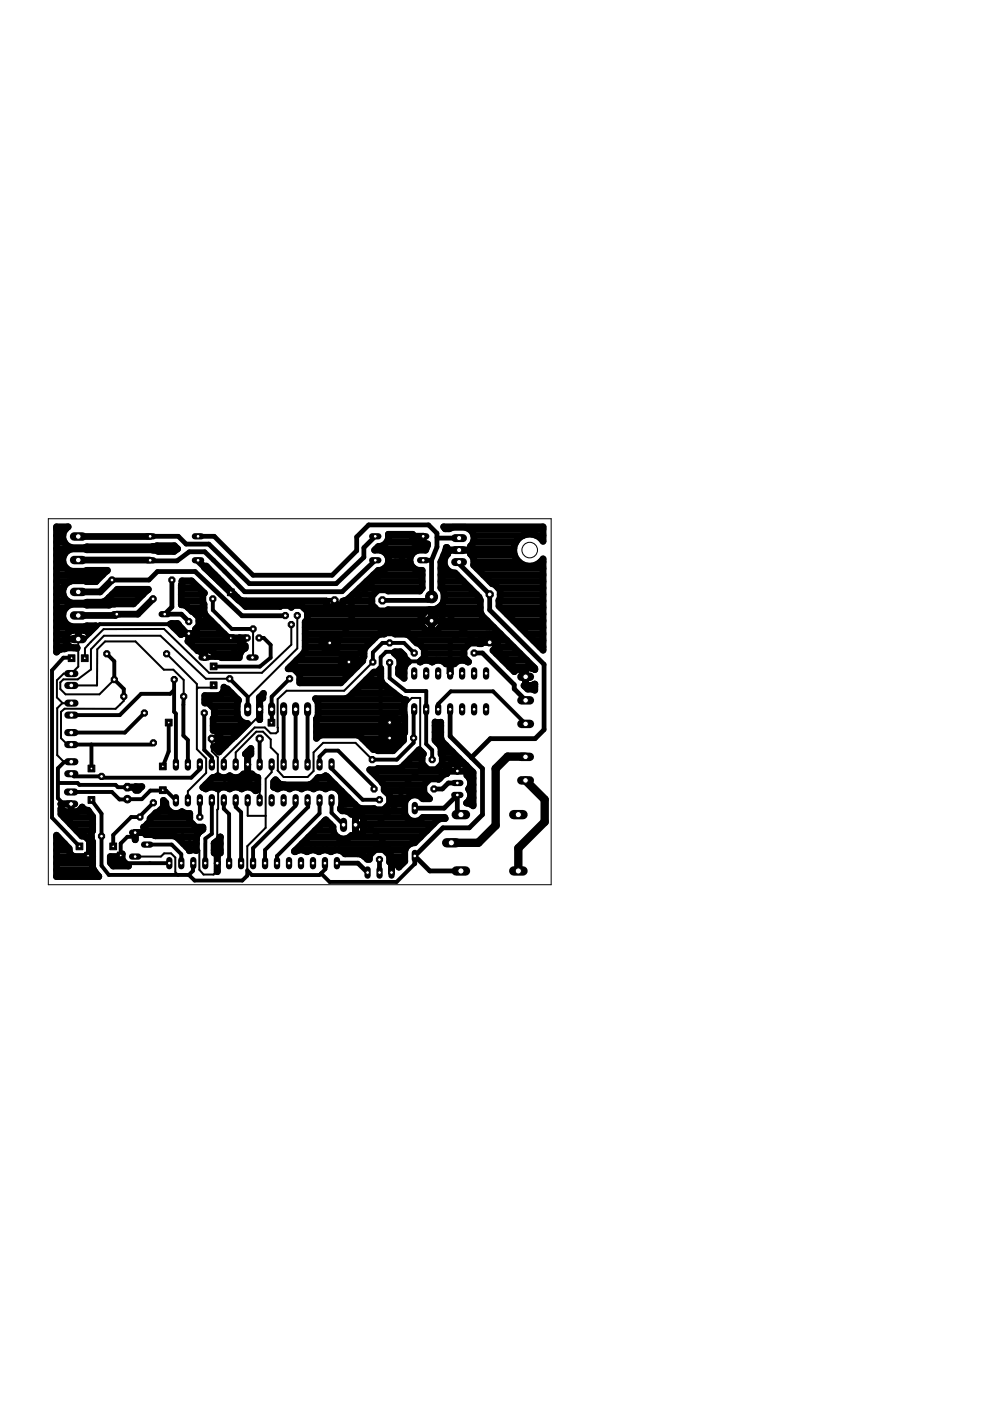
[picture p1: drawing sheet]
<svg xmlns="http://www.w3.org/2000/svg" width="210mm" height="297mm" viewBox="0 0 210 297" stroke-linecap="round" stroke-linejoin="round" font-family="sans-serif">
<g fill="none" stroke="#000" stroke-width="1.4">
<path d="M12 119.1h1.3M12 117.7h1.6M12 116.3h25.6M12 114.9h1.6M12 113.5h1.3M12 112.2h1.9M16.6 113.7h15.2M16.6 118.7h15.2M42 118.9l8.6 8.4M79.8 116.3h10.6M82 114.9h6M82.1 117.7h5.1"/>
<path d="M82.4 113.3a2.12 2.12 0 0 1-2.2 2.5l-.8 .8a2.21 2.21 0 0 1 3 1.7 2.21 2.21 0 0 1-2.2 2.6l-6.5 6.2M82.4 113.3h.1M82.4 113.3h5.1a1.56 1.56 0 0 0 .5 1.6M82.4 119.1h4.5M82.4 113.5h5M87.4 113.7h2.3v1.6M88 114.9l.8 .4h1.9l-.5 1.3h-1.6a2.18 2.18 0 0 0-1.7 2.6 2.18 2.18 0 0 0 2.6 1.7v3.7l-.5 .7h-6.7l-.3-.2h-1.8l-1.4 1.3v1.8l1.4 1.3h1.8l.3-.2h9.6a2.73 2.73 0 0 0 2.2-1.8 2.73 2.73 0 0 0-.6-2.9v-5.4l1.1-2.8v-.3h.2l-.1 .7 .2 .6a2.45 2.45 0 0 0-.3 3.1M89.7 114.9h.1M93.5 119.1h.7M94.1 111.7h21v3.1a3.4 3.4 0 0 0-5-.7 3.4 3.4 0 0 0 0 5.1 3.4 3.4 0 0 0 5-.7v19.4l-9.3-9.4v-1.3l.2-.2v-1.9l-1.3-1.3h-.3l-4-4a2.38 2.38 0 0 0-.6-2.4 1.85 1.85 0 0 0 0-1.6 2.32 2.32 0 0 0 .6-2.4 2.32 2.32 0 0 0-1.8-1.6h-2.6l-.8 .3h-.8zM94.1 117.7h.6M94.6 116.3h.1"/>
<path d="M94.7 116.6h5.3M97.3 116.6h.1M99.5 112.2h15.6M99.9 116.3h9M100 117.7h9.1M100.3 114.9h9.1M100.5 113.5h10.4M100.5 119.1h9.5M113.7 113.5h1.4M114.6 119.1h.5M12 127.4h2.3M12 131.6h1.6"/>
<path d="M12 123.3h2.9M12 137.2h2.9M12 135.8h1.9M12 134.4h2.2M12 133h8M12 130.2h1.3M12 128.8h2M12 126h1.4M12 124.7h1.5M12 121.9h9.8M12 120.5h2.1M13.7 137.6h.1"/>
<path d="M16.6 133.6v1.9h-2.8M16.6 134.4h.1M18.3 123.3h2l2.5-2.4h-4.4l-.4 .2h-2.8a2.42 2.42 0 0 1-1.9-2.4 2.42 2.42 0 0 1 1.9-2.3h2.8l.4 .2h13.8l1.4 .3h3.3l.8-.5-.7-.7h-3.7l-1 .2h-13.9l-.4 .2h-2.8a2.41 2.41 0 0 1-1.9-1.9 2.41 2.41 0 0 1 1.2-2.5h-2.5v26.6l.4-.4 .6-.3h.7M18.4 123.3l-.4-.2h-2.8a2.42 2.42 0 0 0-1.9 2.4 2.42 2.42 0 0 0 1.9 2.4l6.5-.2 .8-.4 2.4-2.4h6.6l-3.2 3.1h-4l-1.2 .3h-4.7l-.4-.2h-2.8a2.42 2.42 0 0 0-1.9 2.4 2.42 2.42 0 0 0 1.9 2.4l5.1-.2-1.5 1.5-.9-.5-2.3-.1a1.87 1.87 0 0 0-1.8 1.9 1.87 1.87 0 0 0 1.8 1.9h.7h-2.1l-.5 .2M22.2 127.4h6.7M23.1 126.7h.1M23.7 123l-2.5 2.5h-4.6M23.8 126h6.5M32.4 127l-3.2 3.2h-4.4l-.3 .3h-7.9M36.1 132.3l1.5-.1 .3 .5 .8 .7-.3 .2v1zM36.8 133h1.4M38.2 134.4h.2"/>
<path d="M38.4 134.3h3.3M38.4 127.4h4.6M38.4 126h4.7M38.4 124.7h3.8M38.6 123.1h2l2.7 2.7-.3 .3v1.8l.3 .2v1.6l.2 .7 4.6 4.6 .7 .2h2v.7l.9 1h.3v.6a2.01 2.01 0 0 0-1.3 1.9h-3.7l-.7-.3h-.7a1.65 1.65 0 0 0-1.4-1.3h-1.6l-.7 .2-2.1-2h.9l1-1v-1.4l-.3-.2 .8-.7v-1.8l-2.6-2.4-1.2-.3v-4.2l.2-.1zM38.6 123.3h2.1M39.9 128.8h3.4M40 134.3v1.7M40 135.8h.1M40 134.4h.1M40.9 135.8h9.9M41.1 137.2h10.9"/>
<path d="M41.5 130.2h2M41.7 134.4h5.8M41.8 133h4.3M42.2 131.6h2.5M43.4 137.8v1.6M43.4 139.4h.1M43.4 138.6h.1M43.5 120.5h.7M45 121.9h.6M45.4 138.6h5.5M45.6 139.1h.1M46.5 123.3h.4"/>
<path d="M47.9 124.7h.4M49.4 126h.3M50.7 127.1l-7-7.1-.4 .3 8.8 8.3h7.3l.2-.2h1.8l.4 .4 .3-.4h1.8l1.3 1.2v1.8l-.5 .4v6l-.2 .6-3.4 3.4h1.2l1.2 1.2v1.8h8.8l4.6-4.7v-.6l.3-.3v-1.2l.3-.7 2.5-2.6 .7-.3h.8l.2-.2h1.8l.3 .2h2.2l.7 .3 1.6 1.6h.4l1.3 1.3v1.7l-1 1 .1 .1a2.34 2.34 0 0 1 2.6-.1 2.07 2.07 0 0 1 2.9 .5 1.56 1.56 0 0 1 1.7 0 2.05 2.05 0 0 1 3-.4v-.1l-.9-1v-1.7l1.2-1.3 2.5 .2v-1l1-1h1.4l1 1v1.4l-1 1 4.6 4.5 .6-.6 .7-.2h2.1l.9 .3M50.7 127.1h.1M50.7 127.1l.8 .4M50.8 135.3h1.2M50.9 127.4h18.3v.6l1 1h1.4l1.1-1v-.6h6.1M52 135.3h.1M52.2 127.4l.1 .1M62.9 140h9.4M64.3 138.6h12.9M64.4 128.8h5.6"/>
<path d="M64.7 137.2h3.8M64.7 135.8h3.6M64.7 134.4h16.8M64.7 133h25M65 131.6h38.3M65.2 130.2h24.5M68.3 136.3h3.2M69.9 134.7v3.2M69.9 137.2h.1M69.9 135.8h.1M70.9 128.8h.1M71 127.4l-.1 1.6"/>
<path d="M71.4 137.2h6.2M71.5 135.8h7.5M71.8 128.8h7.7M73.7 127.1l-.7 .3M73.7 127.1h.1M74 138.7v3.3M74 140h.1M74.8 126h4.4M75.6 140h1.3M76.3 124.7h13.2M77.7 123.3h11.8M79.2 121.9h10.3"/>
<path d="M81.5 120.5h6.3M83.7 138.6h1.6M83.7 134.4h22.4M84.8 140h1.5M87.8 135.8h14.3M89.3 140h9.7M89.5 137.2h9.3M90 138.6h8.4M91.1 129.3h.1M91.5 129.4v4.4M91.5 133h.1M91.5 130.2h.1"/>
<path d="M93 128.8h8.8M93.3 133h11.4M93.3 130.2h8.7M93.5 123.3h4.8M93.5 121.9h3.4M93.5 120.5h1.1M93.5 124.7h6.2M94.1 127.4h7.7M94.2 126h6.8M94.6 120.5l.6 .6 .8 .4h.5l5.1 5.1v.4l.2 .2v2.5l.3 .8 11.3 11.2v.2M101.1 120.5h14M102.1 136.2h3.4"/>
<path d="M102.5 121.9h12.6M103.8 134.5v1.7M103.8 135.8h.1M103.9 123.3h11.2M105.2 138.6h5.1M105.3 137.2h3.6M105.5 135.8h2M105.6 124.7h9.5M105.8 127.4h9.3M106 126h9.1M106.1 128.8h9M106.6 140h5.1"/>
<path d="M107.5 130.2h7.6M108.9 131.6h6.2M110.3 133h4.8M111.7 134.4h3.4M113.1 135.8h2M114.5 137.2h.6M43.4 147.5h2.9a1.52 1.52 0 0 0 1.2-1.8l.3 .3h.4l2.4 2.5-.3 .7v2.4a2.17 2.17 0 0 0 2.2 1.8l-6.1 6-1.1-1.1h.3l1-1v-1.4l-1-1h-.4v-2.6l.2-.2v-1.8l-1.2-1.2h-.8zM43.4 148.3h7M44.8 149.7h5.5M45.2 156.6h4.1M45.2 156.6h.1M45.2 153.9h6.8"/>
<path d="M45.2 152.5h5.5M45.4 151.1h4.9M45.9 158h2M46 155.2h4.6M46.4 159.4h.1M47.2 146.9h1.8M52 159.9l1.2-1.2v1.2l-.6-.1zM52.5 159.4h.7M52.5 159.8v4.6M55.1 150.4h.1M55.1 147.9v4.7M55.1 152.6h.1"/>
<path d="M55.1 152.5h.1M55.1 151.1h.1M55.1 149.7h.1M55.1 148.3h.1M55.9 147l-.2 1-.7-.1zM61.5 141.4h11.2M63.2 142.7h11.1M63.5 144.1h9.4M67 148.3h18.5M67.1 155.2h14.5M67.1 153.9h13.9M67.1 152.5h13.9"/>
<path d="M67.1 152.4h.1M67.5 151.1h18.2M67.5 149.7h18.2M72.3 140.4h3.3M74 141.4h.1M74.9 146.9h8.6M75.3 141.4h.4M76.3 145.5h5.5M76.9 156.6h4.1M77.7 144.1h3M78.3 158h3.6M79.1 142.7h1.6"/>
<path d="M81 156.5h3.2M81 153.9v-1.4l.9-.9h1.4l.9 .9v1.4M81 153.2h3.2M81 153.9l.9 .9M81.9 154.9l-.9 .9v1.4l.9 .9h1.4l.9-.9v-1.4l-.9-.9M81.9 154.8h1.4M82.6 151.6v6.5M82.6 156.6h.1M82.6 158h.1M82.6 155.2h.1M82.6 153.9h.1M82.6 152.5h.1"/>
<path d="M83.4 158h1.1M83.7 155.2h2.1M84.2 152.5h1.6M84.2 153.9l-.9 .9M84.2 156.6h1.4M84.2 153.9h1.6M84.5 142.7h1.2M84.8 141.4h1M85.4 148.3l-.4-.2-4-3.2-.3-.7v-2.5l-.8 .8h-.6l-5.4 5.4-.6 .2h-6.4l.6 1.1v2.4l-.4 .8M85.4 148.3l.7 .1-.4 .9 .1 6-.2 .3v1.4l-2.2 2.2h-3.3l-.3-.3h-.6l-2.9-2.8-.6-.3h-7.5l-.6 .3-.5 .4v-4.1M86.6 140.3l-.6 .6-.3 .8v2.1l-1.2-.9v-1.3l.3-.2M86.6 140.3l-.9-1v-.3l-.8-.8h-1.1l-.3 .2 1.3 1.2v1.8"/>
<path d="M86.6 140.3h.1M88.4 159.4h1M92.2 156.6h1.3M92.2 155.2h1.3M92.2 153.9h1.3M93.2 158h1.4M93.5 159.4h2.4M95.4 140.5v2.3M95.4 142.7h.1M95.4 141.4h.1M108 141.4h5M111.1 145.4h1.4l.9-.4v1.3l-.6-.2h-.9z"/>
<path d="M111.3 145.5h2.1M111.4 141.6v3.8M111.4 143.5h.1M111.4 142.7h.1M111.4 144.1h.1M113.4 141.9v.1M113.4 145v.1M12 178.9h1.7M12 177.5h.4M12.9 170.5h2.2M12.9 170.5h.1M12.9 171.9h.5"/>
<path d="M13.6 173.3h6M14.9 174.7h4.7M15.1 170.5v1.7M15.1 171.9h.1M15.1 170.5h.1M16.2 176.1h3.4M16.7 171.9h2.1M18.4 177.5h1M19 178.9h.6M27 166.9h1.8M27 166.9h.1M28.7 178v.1"/>
<path d="M28.7 177.5h.1M28.8 166.8h1.3l-.8 .8h-.5zM30.9 176.1h11.8M30.9 176.5h-2.2v1.5M31.2 174.7h9.6M32 173.3h8.2M33.8 171.9h2.1M34.6 169.7l.6 .5a2.23 2.23 0 0 0 1.1 2 2.23 2.23 0 0 0 2.3-.1l.8 .4h.8v1.6l1.3 1.3h1.5v.5a2.11 2.11 0 0 0-1.3 2.1l-.1 2.3-1-.1-.4 .2-.2-.4-2.5-2.5-.7-.3h-3.9l-.6-.2h-1.4a1.58 1.58 0 0 0-.5-1.6l1.4-1.3v-.5l1.2-1.3h.4l1.2-1.2zM34.6 169.7h.1M34.6 170.5h.6M37.4 177.5h4.3M38.8 178.9h2.9"/>
<path d="M43 167l2.1-2.1 1.1-.4a2.3 2.3 0 0 0 2.6 0 2.09 2.09 0 0 0 2.8-.4 1.52 1.52 0 0 0 1.8 0l.4 .4 .8 .4 .1 2.5-.5 .3a2.34 2.34 0 0 0-3-.5 2.5 2.5 0 0 0-2.5 0 2.5 2.5 0 0 0-2.6 0 2.5 2.5 0 0 0-2.5 0zM43.6 166.3h11.1M45 165h9.7M45.4 178.9h1.3M46.7 177.5h.1M46.7 177.4v3.5l-.5-.2-.8 .2v-2.1a2.37 2.37 0 0 0 1.3-1.4zM52.5 162.1h.1M52.5 163.6h.1M52.5 162.2h.1M52.5 160.8h.1M54.6 164.9h.1M54.7 164.9h.1"/>
<path d="M58 166.9h.1M58 166.9l.9 .4a2.46 2.46 0 0 1 2.6-.1 2.52 2.52 0 0 1 2.5 0 2.52 2.52 0 0 1 2.5 0 2.52 2.52 0 0 1 2.6 0 2.19 2.19 0 0 1 3.3 1.4v2.2l-.2 .8 .3 .3h13.3M58 166.3h1.7M64 178.9h23.1M65.4 177.5h6.1M65.7 166.3h5.3M66.8 176.1h3.8M67.4 165h2.3M68.2 174.7h1.8M68.8 174.1h.1M70.6 176.1v-.8l-1.5-1.5-6.7 6.7 .1 .1a2.38 2.38 0 0 1 2.7 0 2.39 2.39 0 0 1 2.5 0 2.39 2.39 0 0 1 2.5 0 2.09 2.09 0 0 1 2.9 .4h3.2M72 167.7h.4"/>
<path d="M72.4 170.5h2.8M72.4 169.1h1.4M73.3 171.9l.8 .4 .4 .4a1.71 1.71 0 0 1 2.6 1.3v1.7a1.71 1.71 0 0 1-2.6 1.4 2.24 2.24 0 0 1-2.3 .7 2.24 2.24 0 0 1-1.6-1.7M74.1 177.5h15.1M75.4 173.3h.1M75.4 172.4v5M75.4 174.9h1.7M75.4 176.1h.1M75.4 174.7h.1M76.9 173.3h9.3M77 176.1h13.6M77.1 174.7h14.8"/>
<path d="M78.8 163.6h15.9M80.2 165h13.1M81.4 166.3h8.5M81.7 167.7h8.2M82.5 170.5h3.3M82.6 169.1h3.9M85.7 162.2h4M87 160.8h2.5M89.4 169.1h1.4M93.5 162.2h1.8M93.8 160.8h3.5M94.7 163.6a1.63 1.63 0 0 1 1.5-1.8h1.5a1.63 1.63 0 0 1 1.6 1.8"/>
<path d="M94.7 163.5h4.6M94.7 163.6l.1 .4M94.8 164l-.9 .3-.9 .9-1.9-.1-1.2 1.3v1.7l1.2 1.3h-1.5a2.16 2.16 0 0 0-2.2-.8 2.16 2.16 0 0 0-1.6 1.6v2.2a2.16 2.16 0 0 0 1.6 1.7 2.16 2.16 0 0 0 2.2-.8h4.7l.1 .2h-.9l-.7 .3-4.9 4.9a2.12 2.12 0 0 0-2.1 1.7v2.2l-1.2 1.3a1.63 1.63 0 0 0-2-1.1v-1.4l-1.3-1.3h-1.7l-1.3 1.3v.8h-.4l-.9-.9M94.8 164h.1M97 161.8v1.7M97 162.2h.1M98.3 161.7l-4.6-4.5-.2-.7v-3.4h-1.3v3.9a2.74 2.74 0 0 1 1.3 2.9l.3 .3v1.7l-1.3 1.3h-1.8l-1.2-1.3v-1.7l.2-.4-.8-.9-3.7 3.7-.7 .3h-4.4l-.3 .3h-1.4l3 3.2v1.1l1.2 1.2v1.7l-1.3 1.3h-1.7l-.3-.3h-2.8l-.7-.2-6.8-6.7-.8 .4h-.7l-1.3 1.3-.6 .2h-5.9a2.02 2.02 0 0 1-1.3-1.1l-.4 .5v1.1M98.3 161.7v.1M98.3 161.7l.5 .6M98.6 162.2h.1M98.8 162.3h.1M98.8 162.3l1.5 1.5v7.1l-.2-.3-1.2-.3"/>
<path d="M98.9 170.2v.1M99.3 163.6l-.3 .8a2.3 2.3 0 0 1 .4 2.9 2.09 2.09 0 0 1-.5 2.9M99.3 163.6h.8M99.5 165h.8M99.6 167.7h.7M99.7 169.1h.6M99.8 166.3h.5M99.8 170.5h.5M12 183h7.6M12 181.7h7.6M12 184.4h7.8M12 180.3h2.7"/>
<path d="M15.9 181.6a1.46 1.46 0 0 1-1.2-1.7l-2.7-2.8v8.7h9l-1.2-1.4M17.8 181.6l.6-.2 .4-.4 .2-.5v-2a1.48 1.48 0 0 0-1.6-1.2l-4.5-4.7v-1.2l.9 .7 2.1 .1a1.77 1.77 0 0 0 1.5-1.1 1.29 1.29 0 0 0 1.3 .7l.9 1.3v3.1l-.2 .2v1.8l.2 .2v5.3l.2 .7M19 180.3h.6M23.5 183h2.9M25 181.6l.5-.2 .4-.4a2.06 2.06 0 0 0 1.4 2.6h-3.3l-.6-.7v-1.3l2.5 .1M40.1 180.3h.3M41.5 180.3h.1M45.4 180.3h1.3M46.1 183h.1M46.1 180.7v4.1M46.1 184.8h.1M46.1 181.7h.1"/>
<path d="M46.1 184.4h.1M62.6 180.3h.7M64.3 180.3h1.5M66.9 180.3h1.5M69.4 180.3h1.5M72 180.3h7.4M76.3 181h.1M76.3 181l.7 .3M77 181.3h.1M77.3 181.7h1M81.5 180.3h4.4M82.6 181.7h3.2"/>
<path d="M83 183h.1M83 182.7v2.3M83 184.4h.1M84 183h1.4"/>
<circle cx="69.9" cy="136.3" r="1.76"/>
<circle cx="91.5" cy="131.6" r="2.42"/>
<circle cx="74" cy="140.4" r="1.76"/>
</g>
<g fill="none" stroke="#000" stroke-width=".42">
<path d="M31.8 118.7l.2 .2M31.8 113.7h.1M42 118.8v.1M88.5 113.7h1.2v.3M92.6 114l.2 .1M97.3 119.2v.3M14.4 139.4l.8 .2M16.6 135.5v5.8l-1.5 1.5h-1.6l-1.4 1.4v3.7l1.2 1.2M35.3 138.6l6.4 6.4v13.8l2 2v3.1l-3.9 3.8v2M48.8 125.5l1.8 1.6v.2M49.1 135.3h-.2M53.7 133.3v6l-.2 .1"/>
<path d="M60.5 130.5v.1M61.8 132.4v4.3l-6.3 5.9h-11.2l-9.5-9.3-12.8 .1-4 4.1v2.1M63 130.5v7l-10.5 10.5v-.3M69.9 136.3h.8M70.8 127.3h.1M75.2 131.6h.2M103.8 136.2h.3M15.1 145.3h5.5v-7.6l1.7-1.7h6.4l6 6h2l2.2 2.2v3.5M15.2 149.1h-2l-1.1 1.1v9.9l1.5 1.5M26.2 147.7v.9l-1.7 1.7h-10.8l-.8 .6v5.6l1.4 1.4h.8M32.5 157.5l-.3 .4M36.9 144.1h.1"/>
<path d="M45.3 141.3h.5M45.3 145.3l-.5 .5h-2.8l-.3 .2M48.7 143.9h-5l-9.7-9.1h-12l-2.7 2.9v4.2l-2.8 2.1h-3.1l-.6 .7v1.4l1.1 1.1h7.2l3.1-3.1M55.1 150.4v1.3l-5 4.9h-5.2v2.7l1.3 1.2v3.7l1.9 1.9M57.6 150.4h.1M58.9 154.2v.1M79.1 140.4l-6.1 6.1h-12.2l-1.9 1.7v6.9l-.4 .4h-1.1l-1.2-1.3h-2.2l-6.5 6.6v1.3M82.6 153.2v3.3M82.6 152.7l4.7-4.7h1.8v13.9l.6 .6M87.8 150.4l-.1 .1M12.3 165.7l.3 .3M15.1 161.5l-.1 .1"/>
<path d="M21.5 164.6l-.1 .3M29.7 173v.2M30.1 169.4l-3.2 .1M34.5 167.5l.1 .1M44.9 162.1h.1M48.1 166.1l-1.9 2v3.4l-.1 .2v12.5l-.8 1.2h-2.1l-.9-1v-4.1l-3.9-3.9h-9.6l-.1 .1M48.1 166.1l.5-.5h4.5l2 1.9v2.2M52.5 162.1v2.9l-.6 .6M52.5 169.7v3.3h3.8M57.6 162.1v1.6l-1.3 1.4v10.4l-3.9 3.9v5.1M65.2 169.7l.1 .1M78.9 161.1l-3.5-3.6h-6.9l-2 2v4l-1.3 1.2h-5.1l-1.2-1.4v-3.3l-1.5-1.5v-1.7l-1.6-1.7h-1.5l-4.3 4.4v2.6"/>
<path d="M79.3 166.8v.5M111.4 160.4v.1M25.6 181.4v.2M28.7 181.6h5.4l.7-.7h1.5l.9 .9v3.1l.6 .6M31.8 183l-.1 .1M41 183l-.1 .1M68.9 183l.1 .1"/>
</g>
<g fill="none" stroke="#000" stroke-width="1">
<path d="M31.8 113.7h6l1.7 1.7h4.8l8.6 8.3h18.4l5.9-5.5v-2.1l2.4-2.4M42 113.7h3.4l8.3 8.3h16.7l5.2-5.2v-3l2.6-2.5h12.7l1.7 1.8v2.9l-1.1 2.8M79.6 118.8l-7 6.7h-20.7l-8.5-8.5h-3.3l-2.6 1.9h-5.5M89.7 114l-4.9 4.9h-1l-10.6 10.6M89.7 118.8h1.8M91.5 118.8v7.7l-.8 .8h-9.6M92.8 114.1h4.5M97.3 119.5l6.5 6.5v3.3l11.6 11.6v13.8l-1.9 1.9h-9.6l-4 4M97.3 116.6h-1.5l-1.9 1.9v10.7M23.7 123h7.9l1.8-1.8h8l9.9 9.4h9.2M36.4 123v5.7l-1.5 1.5h3.6l1.5 1.6M40 134.3v1.8l3.4 3.3h4.9l4.1-4.1h-3.3"/>
<path d="M50.6 127.3h20.2M70.9 127.3l4.3 4.3M93.9 129.2l-2.4 2.4h-16.1l-4.7 4.7M93.9 129.2l7 7h2.9M98.2 133.5l-2.8 2.8v6.5M100.5 138.5h1.8l6.7 6.7v.8l2.4 2.5M104.1 136.2l7.3 7.3M95.4 150.4v5.7l6.9 6.9v9.7l-2.8 2.8h-5.6l-6 6M78 174.9l5 5.4v4.7M87.9 171.3h6.3l2.8-2.7v3.4l.7 .7M97 163.5h-6.1l-1.2-1-4.7 4.7v2.6l-5.1 5.1h-4.5M97 166h-1.9l-1.3 1.3h-1.8"/>
<path d="M71.4 183h4.5l2 2M80.5 182.2v2.8M87.9 181.5l3.2 3.2h6.6M87.9 181.5v1.6"/>
</g>
<g fill="none" stroke="#000" stroke-width=".83">
<path d="M14.4 139.4h-1l-2.4 2.7v31.3l5.8 6.1M22.6 138.6l1.6 1.6v3.9l2 2v1.6M40 134.3l-1.9-2h-17l-3.1 3.2h-1.4M45.1 127v2.3l4 4h4.6M54.9 135.3h1l1.5 1.4v2.7l-2.3 1.9h-9.3M70.7 136.3v.8l3.3 3.3 6.5-6.5h6.2l3.5 3.5v1.7l-1.1 1.1h-3.7l-2-2h-1.5l-1.2 1.1v12l1.9 1.9M87.8 138.5l-2.1-2.2h-4.6l-2 2v2.1M15.1 157.9h17.1M19.4 157.9v5M30.6 151.2l-4.1 4.1h-11.4M35.8 153.2v6.1l-1.3 3.2M36.9 144.1v6.8l.4 .4v10.8"/>
<path d="M36.9 146.3l-.8 .8h-6.2l-4.5 4.5h-10.2M38.9 147.7v8.3l.9 .9v5.2M43.3 151.2v7.8l1.6 1.6v1.5M48.7 143.9l3.8 3.8M52.5 148v2.4M55.1 156.6v5.5M60.1 150.4v11.7M61.4 143.9l-3.8 3.8v5.5M62.7 150.4v11.7M65.2 150.4v11.7M82.6 140.5v3.3l3.5 2.7h4.3v11.3l1.2 1.2v2.1M82.6 152.7v3.8"/>
<path d="M87.7 150.5v7l-3.6 3.6h-5.2M92.9 150.4v-1.2l2.7-2.6h8.9l6.9 6.9M12.6 166h3.8l.4 .4h7.7l.5 .5h2M15 161.6h-1.4l-1.3 1.3v6.3l1.2 1.3h1.6v4.3l3.6 3.6v3M15.1 167.9h8.6l1.6 1.6h1.6M15.1 164l.6 .6h5.8M19.4 169.6l2.1 2.9v11l1.6 2h16.9M27 169.4h3.1l1.8-1.8h3.3l2.1 2.1M28.7 176.5v.9h-1.7l-1.4 1.4v2.6M29.7 173.2h-1.9l-3.8 3.8v2.5M31.2 179.1h5.2l2 2v1.9M32.5 170.2l-2.8 2.8"/>
<path d="M42.4 162.1v1l-1.8 1.8h-19.2M42.4 169.7v3.5M44.9 169.7v7.1l-1.4 1v5.2M47.5 169.7v1.8l1.1 1.1v10.4M50 169.7v1.4l1.1 1.1v10.8M62.7 169.7v1.1l-9 9v3.2M65.3 169.8v1.3l-9.1 9.1v2.8M67.8 162.1v-1.7l1.2-1.2h2.7l7.6 7.6M67.8 169.7v2.8l-9.1 9v1.5M70.3 162.1v.9l6.6 6.6h3.6M70.3 169.7v2.6l2.5 2.6M25.6 181.6l1.4 1.4h8.9"/>
<path d="M40.9 183.1v1.5l-.9 .9M69 183.1v1.2l-1.3 1.2h-14.3l-1-1v1.2l-1 1h-10.1l-1.3-1.2M87.9 183.1l-3.8 3.9h-14.2l-1.8-1.8"/>
</g>
<path d="M111.4 160.4h-3.8l-2.5 2.6v12l-3.7 3.7h-5.7M111.4 165.5l4.1 4v4.7l-5.6 5.6v4.9" fill="none" stroke="#000" stroke-width="1.8"/>
<path d="M37.3 169v1.3" fill="none" stroke="#000" stroke-width="1.3"/>
<circle cx="37.3" cy="169.7" r=".4" fill="#fff" stroke="#000" stroke-width=".21"/>
<path d="M39.8 169v1.3" fill="none" stroke="#000" stroke-width="1.3"/>
<circle cx="39.8" cy="169.7" r=".4" fill="#fff" stroke="#000" stroke-width=".21"/>
<path d="M42.4 169v1.3" fill="none" stroke="#000" stroke-width="1.3"/>
<circle cx="42.4" cy="169.7" r=".4" fill="#fff" stroke="#000" stroke-width=".21"/>
<path d="M44.9 169v1.3" fill="none" stroke="#000" stroke-width="1.3"/>
<circle cx="44.9" cy="169.7" r=".4" fill="#fff" stroke="#000" stroke-width=".21"/>
<path d="M47.5 169v1.3" fill="none" stroke="#000" stroke-width="1.3"/>
<circle cx="47.5" cy="169.7" r=".4" fill="#fff" stroke="#000" stroke-width=".21"/>
<path d="M50 169v1.3" fill="none" stroke="#000" stroke-width="1.3"/>
<circle cx="50" cy="169.7" r=".4" fill="#fff" stroke="#000" stroke-width=".21"/>
<path d="M52.5 169v1.3" fill="none" stroke="#000" stroke-width="1.3"/>
<circle cx="52.5" cy="169.7" r=".4" fill="#fff" stroke="#000" stroke-width=".21"/>
<path d="M55.1 169v1.3" fill="none" stroke="#000" stroke-width="1.3"/>
<circle cx="55.1" cy="169.7" r=".4" fill="#fff" stroke="#000" stroke-width=".21"/>
<path d="M57.6 169v1.3" fill="none" stroke="#000" stroke-width="1.3"/>
<circle cx="57.6" cy="169.7" r=".4" fill="#fff" stroke="#000" stroke-width=".21"/>
<path d="M60.1 169v1.3" fill="none" stroke="#000" stroke-width="1.3"/>
<circle cx="60.1" cy="169.7" r=".4" fill="#fff" stroke="#000" stroke-width=".21"/>
<path d="M62.7 169v1.3" fill="none" stroke="#000" stroke-width="1.3"/>
<circle cx="62.7" cy="169.7" r=".4" fill="#fff" stroke="#000" stroke-width=".21"/>
<path d="M65.2 169v1.3" fill="none" stroke="#000" stroke-width="1.3"/>
<circle cx="65.2" cy="169.7" r=".4" fill="#fff" stroke="#000" stroke-width=".21"/>
<path d="M67.8 169v1.3" fill="none" stroke="#000" stroke-width="1.3"/>
<circle cx="67.8" cy="169.7" r=".4" fill="#fff" stroke="#000" stroke-width=".21"/>
<path d="M70.3 169v1.3" fill="none" stroke="#000" stroke-width="1.3"/>
<circle cx="70.3" cy="169.7" r=".4" fill="#fff" stroke="#000" stroke-width=".21"/>
<path d="M70.3 161.4v1.3" fill="none" stroke="#000" stroke-width="1.3"/>
<circle cx="70.3" cy="162.1" r=".4" fill="#fff" stroke="#000" stroke-width=".21"/>
<path d="M67.8 161.4v1.3" fill="none" stroke="#000" stroke-width="1.3"/>
<circle cx="67.8" cy="162.1" r=".4" fill="#fff" stroke="#000" stroke-width=".21"/>
<path d="M65.2 161.4v1.3" fill="none" stroke="#000" stroke-width="1.3"/>
<circle cx="65.2" cy="162.1" r=".4" fill="#fff" stroke="#000" stroke-width=".21"/>
<path d="M62.7 161.4v1.3" fill="none" stroke="#000" stroke-width="1.3"/>
<circle cx="62.7" cy="162.1" r=".4" fill="#fff" stroke="#000" stroke-width=".21"/>
<path d="M60.1 161.4v1.3" fill="none" stroke="#000" stroke-width="1.3"/>
<circle cx="60.1" cy="162.1" r=".4" fill="#fff" stroke="#000" stroke-width=".21"/>
<path d="M57.6 161.4v1.3" fill="none" stroke="#000" stroke-width="1.3"/>
<circle cx="57.6" cy="162.1" r=".4" fill="#fff" stroke="#000" stroke-width=".21"/>
<path d="M55.1 161.4v1.3" fill="none" stroke="#000" stroke-width="1.3"/>
<circle cx="55.1" cy="162.1" r=".4" fill="#fff" stroke="#000" stroke-width=".21"/>
<path d="M52.5 161.4v1.3" fill="none" stroke="#000" stroke-width="1.3"/>
<circle cx="52.5" cy="162.1" r=".4" fill="#fff" stroke="#000" stroke-width=".21"/>
<path d="M50 161.4v1.3" fill="none" stroke="#000" stroke-width="1.3"/>
<circle cx="50" cy="162.1" r=".4" fill="#fff" stroke="#000" stroke-width=".21"/>
<path d="M47.5 161.4v1.3" fill="none" stroke="#000" stroke-width="1.3"/>
<circle cx="47.5" cy="162.1" r=".4" fill="#fff" stroke="#000" stroke-width=".21"/>
<path d="M44.9 161.4v1.3" fill="none" stroke="#000" stroke-width="1.3"/>
<circle cx="44.9" cy="162.1" r=".4" fill="#fff" stroke="#000" stroke-width=".21"/>
<path d="M42.4 161.4v1.3" fill="none" stroke="#000" stroke-width="1.3"/>
<circle cx="42.4" cy="162.1" r=".4" fill="#fff" stroke="#000" stroke-width=".21"/>
<path d="M39.8 161.4v1.3" fill="none" stroke="#000" stroke-width="1.3"/>
<circle cx="39.8" cy="162.1" r=".4" fill="#fff" stroke="#000" stroke-width=".21"/>
<path d="M37.3 161.4v1.3" fill="none" stroke="#000" stroke-width="1.3"/>
<circle cx="37.3" cy="162.1" r=".4" fill="#fff" stroke="#000" stroke-width=".21"/>
<circle cx="61.4" cy="143.9" r=".71" fill="#000" stroke="#000" stroke-width=".21"/>
<circle cx="61.4" cy="143.9" r=".4" fill="#fff" stroke="#000" stroke-width=".21"/>
<circle cx="48.7" cy="143.9" r=".71" fill="#000" stroke="#000" stroke-width=".21"/>
<circle cx="48.7" cy="143.9" r=".4" fill="#fff" stroke="#000" stroke-width=".21"/>
<path d="M87.8 149.7v1.3" fill="none" stroke="#000" stroke-width="1.3"/>
<circle cx="87.8" cy="150.4" r=".4" fill="#fff" stroke="#000" stroke-width=".21"/>
<path d="M90.4 149.7v1.3" fill="none" stroke="#000" stroke-width="1.3"/>
<circle cx="90.4" cy="150.4" r=".4" fill="#fff" stroke="#000" stroke-width=".21"/>
<path d="M103.1 149.7v1.3" fill="none" stroke="#000" stroke-width="1.3"/>
<circle cx="103.1" cy="150.4" r=".4" fill="#fff" stroke="#000" stroke-width=".21"/>
<path d="M103.1 142.1v1.3" fill="none" stroke="#000" stroke-width="1.3"/>
<circle cx="103.1" cy="142.8" r=".4" fill="#fff" stroke="#000" stroke-width=".21"/>
<path d="M92.9 149.7v1.3" fill="none" stroke="#000" stroke-width="1.3"/>
<circle cx="92.9" cy="150.4" r=".4" fill="#fff" stroke="#000" stroke-width=".21"/>
<path d="M95.4 149.7v1.3" fill="none" stroke="#000" stroke-width="1.3"/>
<circle cx="95.4" cy="150.4" r=".4" fill="#fff" stroke="#000" stroke-width=".21"/>
<path d="M100.5 149.7v1.3" fill="none" stroke="#000" stroke-width="1.3"/>
<circle cx="100.5" cy="150.4" r=".4" fill="#fff" stroke="#000" stroke-width=".21"/>
<path d="M98 149.7v1.3" fill="none" stroke="#000" stroke-width="1.3"/>
<circle cx="98" cy="150.4" r=".4" fill="#fff" stroke="#000" stroke-width=".21"/>
<path d="M100.5 142.1v1.3" fill="none" stroke="#000" stroke-width="1.3"/>
<circle cx="100.5" cy="142.8" r=".4" fill="#fff" stroke="#000" stroke-width=".21"/>
<path d="M98 142.1v1.3" fill="none" stroke="#000" stroke-width="1.3"/>
<circle cx="98" cy="142.8" r=".4" fill="#fff" stroke="#000" stroke-width=".21"/>
<path d="M95.4 142.1v1.3" fill="none" stroke="#000" stroke-width="1.3"/>
<circle cx="95.4" cy="142.8" r=".4" fill="#fff" stroke="#000" stroke-width=".21"/>
<path d="M92.9 142.1v1.3" fill="none" stroke="#000" stroke-width="1.3"/>
<circle cx="92.9" cy="142.8" r=".4" fill="#fff" stroke="#000" stroke-width=".21"/>
<path d="M90.4 142.1v1.3" fill="none" stroke="#000" stroke-width="1.3"/>
<circle cx="90.4" cy="142.8" r=".4" fill="#fff" stroke="#000" stroke-width=".21"/>
<path d="M87.8 142.1v1.3" fill="none" stroke="#000" stroke-width="1.3"/>
<circle cx="87.8" cy="142.8" r=".4" fill="#fff" stroke="#000" stroke-width=".21"/>
<circle cx="82.6" cy="140.5" r=".71" fill="#000" stroke="#000" stroke-width=".21"/>
<circle cx="82.6" cy="140.5" r=".4" fill="#fff" stroke="#000" stroke-width=".21"/>
<circle cx="82.6" cy="153.2" r=".71" fill="#000" stroke="#000" stroke-width=".21"/>
<circle cx="82.6" cy="153.2" r=".4" fill="#fff" stroke="#000" stroke-width=".21"/>
<circle cx="78.9" cy="161.1" r=".71" fill="#000" stroke="#000" stroke-width=".21"/>
<circle cx="78.9" cy="161.1" r=".4" fill="#fff" stroke="#000" stroke-width=".21"/>
<circle cx="91.6" cy="161.1" r=".71" fill="#000" stroke="#000" stroke-width=".21"/>
<circle cx="91.6" cy="161.1" r=".4" fill="#fff" stroke="#000" stroke-width=".21"/>
<circle cx="87.8" cy="138.5" r=".71" fill="#000" stroke="#000" stroke-width=".21"/>
<circle cx="87.8" cy="138.5" r=".4" fill="#fff" stroke="#000" stroke-width=".21"/>
<circle cx="100.5" cy="138.5" r=".71" fill="#000" stroke="#000" stroke-width=".21"/>
<circle cx="100.5" cy="138.5" r=".4" fill="#fff" stroke="#000" stroke-width=".21"/>
<circle cx="82.6" cy="136.3" r=".71" fill="#000" stroke="#000" stroke-width=".21"/>
<circle cx="82.6" cy="136.3" r=".4" fill="#fff" stroke="#000" stroke-width=".21"/>
<circle cx="69.9" cy="136.3" r=".71" fill="#000" stroke="#000" stroke-width=".21"/>
<circle cx="69.9" cy="136.3" r=".4" fill="#fff" stroke="#000" stroke-width=".21"/>
<path d="M96.5 114.1h1.7" fill="none" stroke="#000" stroke-width="1.7"/>
<circle cx="97.3" cy="114.1" r=".55" fill="#fff" stroke="#000" stroke-width=".21"/>
<path d="M96.5 116.6h1.7" fill="none" stroke="#000" stroke-width="1.7"/>
<circle cx="97.3" cy="116.6" r=".55" fill="#fff" stroke="#000" stroke-width=".21"/>
<path d="M96.5 119.2h1.7" fill="none" stroke="#000" stroke-width="1.7"/>
<circle cx="97.3" cy="119.2" r=".55" fill="#fff" stroke="#000" stroke-width=".21"/>
<path d="M15.7 113.7h1.8" fill="none" stroke="#000" stroke-width="1.8"/>
<circle cx="16.6" cy="113.7" r=".59" fill="#fff" stroke="#000" stroke-width=".21"/>
<path d="M15.7 118.7h1.8" fill="none" stroke="#000" stroke-width="1.8"/>
<circle cx="16.6" cy="118.7" r=".59" fill="#fff" stroke="#000" stroke-width=".21"/>
<path d="M78.9 113.7h1.3" fill="none" stroke="#000" stroke-width="1.3"/>
<circle cx="79.6" cy="113.7" r=".4" fill="#fff" stroke="#000" stroke-width=".21"/>
<path d="M89.1 113.7h1.3" fill="none" stroke="#000" stroke-width="1.3"/>
<circle cx="89.7" cy="113.7" r=".4" fill="#fff" stroke="#000" stroke-width=".21"/>
<path d="M41.3 113.7h1.4" fill="none" stroke="#000" stroke-width="1.3"/>
<circle cx="42" cy="113.7" r=".4" fill="#fff" stroke="#000" stroke-width=".21"/>
<path d="M31.2 113.7h1.3" fill="none" stroke="#000" stroke-width="1.3"/>
<circle cx="31.8" cy="113.7" r=".4" fill="#fff" stroke="#000" stroke-width=".21"/>
<path d="M31.2 118.8h1.3" fill="none" stroke="#000" stroke-width="1.3"/>
<circle cx="31.8" cy="118.8" r=".4" fill="#fff" stroke="#000" stroke-width=".21"/>
<path d="M41.3 118.8h1.4" fill="none" stroke="#000" stroke-width="1.3"/>
<circle cx="42" cy="118.8" r=".4" fill="#fff" stroke="#000" stroke-width=".21"/>
<path d="M89.1 118.8h1.3" fill="none" stroke="#000" stroke-width="1.3"/>
<circle cx="89.7" cy="118.8" r=".4" fill="#fff" stroke="#000" stroke-width=".21"/>
<path d="M78.9 118.8h1.3" fill="none" stroke="#000" stroke-width="1.3"/>
<circle cx="79.6" cy="118.8" r=".4" fill="#fff" stroke="#000" stroke-width=".21"/>
<circle cx="91.5" cy="126.5" r="1.27" fill="#000" stroke="#000" stroke-width=".21"/>
<circle cx="91.5" cy="126.5" r=".51" fill="#fff" stroke="#000" stroke-width=".21"/>
<circle cx="91.5" cy="131.6" r="1.38" fill="#000" stroke="#000" stroke-width=".21"/>
<circle cx="91.5" cy="131.6" r=".51" fill="#fff" stroke="#000" stroke-width=".21"/>
<circle cx="81.1" cy="127.3" r=".83" fill="#000" stroke="#000" stroke-width=".21"/>
<circle cx="81.1" cy="127.3" r=".51" fill="#fff" stroke="#000" stroke-width=".21"/>
<circle cx="70.9" cy="127.3" r=".83" fill="#000" stroke="#000" stroke-width=".21"/>
<circle cx="70.9" cy="127.3" r=".51" fill="#fff" stroke="#000" stroke-width=".21"/>
<circle cx="103.8" cy="126" r=".83" fill="#000" stroke="#000" stroke-width=".21"/>
<circle cx="103.8" cy="126" r=".51" fill="#fff" stroke="#000" stroke-width=".21"/>
<circle cx="103.8" cy="136.2" r=".83" fill="#000" stroke="#000" stroke-width=".21"/>
<circle cx="103.8" cy="136.2" r=".51" fill="#fff" stroke="#000" stroke-width=".21"/>
<circle cx="44.9" cy="156.6" r=".83" fill="#000" stroke="#000" stroke-width=".21"/>
<circle cx="44.9" cy="156.6" r=".51" fill="#fff" stroke="#000" stroke-width=".21"/>
<circle cx="55.1" cy="156.6" r=".83" fill="#000" stroke="#000" stroke-width=".21"/>
<circle cx="55.1" cy="156.6" r=".51" fill="#fff" stroke="#000" stroke-width=".21"/>
<circle cx="38.9" cy="147.7" r=".71" fill="#000" stroke="#000" stroke-width=".21"/>
<circle cx="38.9" cy="147.7" r=".4" fill="#fff" stroke="#000" stroke-width=".21"/>
<circle cx="26.2" cy="147.7" r=".71" fill="#000" stroke="#000" stroke-width=".21"/>
<circle cx="26.2" cy="147.7" r=".4" fill="#fff" stroke="#000" stroke-width=".21"/>
<circle cx="36.9" cy="144.1" r=".71" fill="#000" stroke="#000" stroke-width=".21"/>
<circle cx="36.9" cy="144.1" r=".4" fill="#fff" stroke="#000" stroke-width=".21"/>
<circle cx="24.2" cy="144.1" r=".71" fill="#000" stroke="#000" stroke-width=".21"/>
<circle cx="24.2" cy="144.1" r=".4" fill="#fff" stroke="#000" stroke-width=".21"/>
<circle cx="21.5" cy="164.6" r=".71" fill="#000" stroke="#000" stroke-width=".21"/>
<circle cx="21.5" cy="164.6" r=".4" fill="#fff" stroke="#000" stroke-width=".21"/>
<circle cx="21.5" cy="177.3" r=".71" fill="#000" stroke="#000" stroke-width=".21"/>
<circle cx="21.5" cy="177.3" r=".4" fill="#fff" stroke="#000" stroke-width=".21"/>
<path d="M14.4 145.3h1.5" fill="none" stroke="#000" stroke-width="1.5"/>
<circle cx="15.1" cy="145.3" r=".51" fill="#fff" stroke="#000" stroke-width=".21"/>
<path d="M14.4 142.8h1.5" fill="none" stroke="#000" stroke-width="1.5"/>
<circle cx="15.1" cy="142.8" r=".51" fill="#fff" stroke="#000" stroke-width=".21"/>
<path d="M14.4 151.6h1.5" fill="none" stroke="#000" stroke-width="1.5"/>
<circle cx="15.2" cy="151.6" r=".51" fill="#fff" stroke="#000" stroke-width=".21"/>
<path d="M14.4 149.1h1.5" fill="none" stroke="#000" stroke-width="1.5"/>
<circle cx="15.2" cy="149.1" r=".51" fill="#fff" stroke="#000" stroke-width=".21"/>
<path d="M14.4 164h1.5" fill="none" stroke="#000" stroke-width="1.5"/>
<circle cx="15.1" cy="164" r=".51" fill="#fff" stroke="#000" stroke-width=".21"/>
<path d="M14.4 161.5h1.5" fill="none" stroke="#000" stroke-width="1.5"/>
<circle cx="15.1" cy="161.5" r=".51" fill="#fff" stroke="#000" stroke-width=".21"/>
<circle cx="27" cy="166.9" r=".87" fill="#000" stroke="#000" stroke-width=".21"/>
<circle cx="27" cy="166.9" r=".4" fill="#fff" stroke="#000" stroke-width=".21"/>
<circle cx="27" cy="169.4" r=".8" fill="#000" stroke="#000" stroke-width=".21"/>
<circle cx="27" cy="169.4" r=".4" fill="#fff" stroke="#000" stroke-width=".21"/>
<path d="M94.7 178.7h2" fill="none" stroke="#000" stroke-width="2"/>
<circle cx="95.7" cy="178.7" r=".66" fill="#fff" stroke="#000" stroke-width=".21"/>
<path d="M96.7 184.7h2" fill="none" stroke="#000" stroke-width="2"/>
<circle cx="97.7" cy="184.7" r=".66" fill="#fff" stroke="#000" stroke-width=".21"/>
<path d="M96.7 172.7h2" fill="none" stroke="#000" stroke-width="2"/>
<circle cx="97.7" cy="172.7" r=".66" fill="#fff" stroke="#000" stroke-width=".21"/>
<path d="M108.9 172.7h2" fill="none" stroke="#000" stroke-width="2"/>
<circle cx="109.9" cy="172.7" r=".66" fill="#fff" stroke="#000" stroke-width=".21"/>
<path d="M108.9 184.7h2" fill="none" stroke="#000" stroke-width="2"/>
<circle cx="109.9" cy="184.7" r=".66" fill="#fff" stroke="#000" stroke-width=".21"/>
<path d="M87.9 180.8v1.3" fill="none" stroke="#000" stroke-width="1.3"/>
<circle cx="87.9" cy="181.5" r=".4" fill="#fff" stroke="#000" stroke-width=".21"/>
<path d="M87.9 170.7v1.3" fill="none" stroke="#000" stroke-width="1.3"/>
<circle cx="87.9" cy="171.3" r=".4" fill="#fff" stroke="#000" stroke-width=".21"/>
<path d="M96.3 168.6h1.3" fill="none" stroke="#000" stroke-width="1.3"/>
<circle cx="97" cy="168.6" r=".4" fill="#fff" stroke="#000" stroke-width=".21"/>
<path d="M96.3 163.5h1.3" fill="none" stroke="#000" stroke-width="1.3"/>
<circle cx="97" cy="163.5" r=".4" fill="#fff" stroke="#000" stroke-width=".21"/>
<path d="M96.3 166h1.3" fill="none" stroke="#000" stroke-width="1.3"/>
<circle cx="97" cy="166" r=".4" fill="#fff" stroke="#000" stroke-width=".21"/>
<path d="M77.9 184.3v1.4" fill="none" stroke="#000" stroke-width="1.3"/>
<circle cx="77.9" cy="185" r=".4" fill="#fff" stroke="#000" stroke-width=".21"/>
<path d="M83 184.3v1.4" fill="none" stroke="#000" stroke-width="1.3"/>
<circle cx="83" cy="185" r=".4" fill="#fff" stroke="#000" stroke-width=".21"/>
<path d="M80.5 184.3v1.4" fill="none" stroke="#000" stroke-width="1.3"/>
<circle cx="80.5" cy="185" r=".4" fill="#fff" stroke="#000" stroke-width=".21"/>
<circle cx="80.5" cy="182.2" r=".71" fill="#000" stroke="#000" stroke-width=".21"/>
<circle cx="80.5" cy="182.2" r=".4" fill="#fff" stroke="#000" stroke-width=".21"/>
<circle cx="80.5" cy="169.6" r=".71" fill="#000" stroke="#000" stroke-width=".21"/>
<circle cx="80.5" cy="169.6" r=".4" fill="#fff" stroke="#000" stroke-width=".21"/>
<circle cx="92" cy="167.3" r=".71" fill="#000" stroke="#000" stroke-width=".21"/>
<circle cx="92" cy="167.3" r=".4" fill="#fff" stroke="#000" stroke-width=".21"/>
<circle cx="79.3" cy="167.3" r=".71" fill="#000" stroke="#000" stroke-width=".21"/>
<circle cx="79.3" cy="167.3" r=".4" fill="#fff" stroke="#000" stroke-width=".21"/>
<circle cx="30.6" cy="151.2" r=".71" fill="#000" stroke="#000" stroke-width=".21"/>
<circle cx="30.6" cy="151.2" r=".4" fill="#fff" stroke="#000" stroke-width=".21"/>
<circle cx="43.3" cy="151.2" r=".71" fill="#000" stroke="#000" stroke-width=".21"/>
<circle cx="43.3" cy="151.2" r=".4" fill="#fff" stroke="#000" stroke-width=".21"/>
<path d="M14.4 157.9h1.5" fill="none" stroke="#000" stroke-width="1.5"/>
<circle cx="15.1" cy="157.9" r=".51" fill="#fff" stroke="#000" stroke-width=".21"/>
<path d="M14.4 155.3h1.5" fill="none" stroke="#000" stroke-width="1.5"/>
<circle cx="15.1" cy="155.3" r=".51" fill="#fff" stroke="#000" stroke-width=".21"/>
<path d="M72.8 174.1v1.5" fill="none" stroke="#000" stroke-width="1.5"/>
<circle cx="72.8" cy="174.9" r=".51" fill="#fff" stroke="#000" stroke-width=".21"/>
<path d="M75.4 174.1v1.5" fill="none" stroke="#000" stroke-width="1.5"/>
<circle cx="75.4" cy="174.9" r=".51" fill="#fff" stroke="#000" stroke-width=".21"/>
<path d="M110.5 165.5h1.8" fill="none" stroke="#000" stroke-width="1.8"/>
<circle cx="111.4" cy="165.5" r=".59" fill="#fff" stroke="#000" stroke-width=".21"/>
<path d="M110.5 160.5h1.8" fill="none" stroke="#000" stroke-width="1.8"/>
<circle cx="111.4" cy="160.5" r=".59" fill="#fff" stroke="#000" stroke-width=".21"/>
<path d="M110.6 153.5h1.8" fill="none" stroke="#000" stroke-width="1.8"/>
<circle cx="111.4" cy="153.5" r=".59" fill="#fff" stroke="#000" stroke-width=".21"/>
<path d="M110.6 148.5h1.8" fill="none" stroke="#000" stroke-width="1.8"/>
<circle cx="111.4" cy="148.5" r=".59" fill="#fff" stroke="#000" stroke-width=".21"/>
<path d="M110.6 143.5h1.8" fill="none" stroke="#000" stroke-width="1.8"/>
<circle cx="111.4" cy="143.5" r=".59" fill="#fff" stroke="#000" stroke-width=".21"/>
<path d="M65.2 149.6v1.6" fill="none" stroke="#000" stroke-width="1.5"/>
<circle cx="65.2" cy="150.4" r=".51" fill="#fff" stroke="#000" stroke-width=".21"/>
<path d="M62.7 149.6v1.6" fill="none" stroke="#000" stroke-width="1.5"/>
<circle cx="62.7" cy="150.4" r=".51" fill="#fff" stroke="#000" stroke-width=".21"/>
<path d="M60.1 149.6v1.6" fill="none" stroke="#000" stroke-width="1.5"/>
<circle cx="60.1" cy="150.4" r=".51" fill="#fff" stroke="#000" stroke-width=".21"/>
<path d="M57.6 149.6v1.6" fill="none" stroke="#000" stroke-width="1.5"/>
<circle cx="57.6" cy="150.4" r=".51" fill="#fff" stroke="#000" stroke-width=".21"/>
<path d="M55.1 149.6v1.6" fill="none" stroke="#000" stroke-width="1.5"/>
<circle cx="55.1" cy="150.4" r=".51" fill="#fff" stroke="#000" stroke-width=".21"/>
<path d="M52.5 149.6v1.6" fill="none" stroke="#000" stroke-width="1.5"/>
<circle cx="52.5" cy="150.4" r=".51" fill="#fff" stroke="#000" stroke-width=".21"/>
<circle cx="87.7" cy="156.5" r=".71" fill="#000" stroke="#000" stroke-width=".21"/>
<circle cx="87.7" cy="156.5" r=".4" fill="#fff" stroke="#000" stroke-width=".21"/>
<circle cx="82.6" cy="156.5" r=".71" fill="#000" stroke="#000" stroke-width=".21"/>
<circle cx="82.6" cy="156.5" r=".4" fill="#fff" stroke="#000" stroke-width=".21"/>
<circle cx="79.1" cy="140.4" r=".71" fill="#000" stroke="#000" stroke-width=".21"/>
<circle cx="79.1" cy="140.4" r=".4" fill="#fff" stroke="#000" stroke-width=".21"/>
<circle cx="74" cy="140.4" r=".71" fill="#000" stroke="#000" stroke-width=".21"/>
<circle cx="74" cy="140.4" r=".4" fill="#fff" stroke="#000" stroke-width=".21"/>
<path d="M35.9 182.4v1.3" fill="none" stroke="#000" stroke-width="1.3"/>
<circle cx="35.9" cy="183" r=".4" fill="#fff" stroke="#000" stroke-width=".21"/>
<path d="M38.4 182.4v1.3" fill="none" stroke="#000" stroke-width="1.3"/>
<circle cx="38.4" cy="183" r=".4" fill="#fff" stroke="#000" stroke-width=".21"/>
<path d="M41 182.4v1.3" fill="none" stroke="#000" stroke-width="1.3"/>
<circle cx="41" cy="183" r=".4" fill="#fff" stroke="#000" stroke-width=".21"/>
<path d="M43.5 182.4v1.3" fill="none" stroke="#000" stroke-width="1.3"/>
<circle cx="43.5" cy="183" r=".4" fill="#fff" stroke="#000" stroke-width=".21"/>
<path d="M46.1 182.4v1.3" fill="none" stroke="#000" stroke-width="1.3"/>
<circle cx="46.1" cy="183" r=".4" fill="#fff" stroke="#000" stroke-width=".21"/>
<path d="M48.6 182.4v1.3" fill="none" stroke="#000" stroke-width="1.3"/>
<circle cx="48.6" cy="183" r=".4" fill="#fff" stroke="#000" stroke-width=".21"/>
<path d="M51.1 182.4v1.3" fill="none" stroke="#000" stroke-width="1.3"/>
<circle cx="51.1" cy="183" r=".4" fill="#fff" stroke="#000" stroke-width=".21"/>
<path d="M53.7 182.4v1.3" fill="none" stroke="#000" stroke-width="1.3"/>
<circle cx="53.7" cy="183" r=".4" fill="#fff" stroke="#000" stroke-width=".21"/>
<path d="M56.2 182.4v1.3" fill="none" stroke="#000" stroke-width="1.3"/>
<circle cx="56.2" cy="183" r=".4" fill="#fff" stroke="#000" stroke-width=".21"/>
<path d="M58.7 182.4v1.3" fill="none" stroke="#000" stroke-width="1.3"/>
<circle cx="58.7" cy="183" r=".4" fill="#fff" stroke="#000" stroke-width=".21"/>
<path d="M61.3 182.4v1.3" fill="none" stroke="#000" stroke-width="1.3"/>
<circle cx="61.3" cy="183" r=".4" fill="#fff" stroke="#000" stroke-width=".21"/>
<path d="M63.8 182.4v1.3" fill="none" stroke="#000" stroke-width="1.3"/>
<circle cx="63.8" cy="183" r=".4" fill="#fff" stroke="#000" stroke-width=".21"/>
<path d="M66.4 182.4v1.3" fill="none" stroke="#000" stroke-width="1.3"/>
<circle cx="66.4" cy="183" r=".4" fill="#fff" stroke="#000" stroke-width=".21"/>
<path d="M68.9 182.4v1.3" fill="none" stroke="#000" stroke-width="1.3"/>
<circle cx="68.9" cy="183" r=".4" fill="#fff" stroke="#000" stroke-width=".21"/>
<path d="M71.4 182.4v1.3" fill="none" stroke="#000" stroke-width="1.3"/>
<circle cx="71.4" cy="183" r=".4" fill="#fff" stroke="#000" stroke-width=".21"/>
<circle cx="40" cy="131.8" r=".71" fill="#000" stroke="#000" stroke-width=".21"/>
<circle cx="40" cy="131.8" r=".4" fill="#fff" stroke="#000" stroke-width=".21"/>
<circle cx="40" cy="134.3" r=".71" fill="#000" stroke="#000" stroke-width=".21"/>
<circle cx="40" cy="134.3" r=".4" fill="#fff" stroke="#000" stroke-width=".21"/>
<circle cx="36.4" cy="123" r=".71" fill="#000" stroke="#000" stroke-width=".21"/>
<circle cx="36.4" cy="123" r=".4" fill="#fff" stroke="#000" stroke-width=".21"/>
<circle cx="23.7" cy="123" r=".71" fill="#000" stroke="#000" stroke-width=".21"/>
<circle cx="23.7" cy="123" r=".4" fill="#fff" stroke="#000" stroke-width=".21"/>
<circle cx="45.1" cy="127" r=".71" fill="#000" stroke="#000" stroke-width=".21"/>
<circle cx="45.1" cy="127" r=".4" fill="#fff" stroke="#000" stroke-width=".21"/>
<circle cx="32.4" cy="127" r=".71" fill="#000" stroke="#000" stroke-width=".21"/>
<circle cx="32.4" cy="127" r=".4" fill="#fff" stroke="#000" stroke-width=".21"/>
<circle cx="42.4" cy="173.2" r=".71" fill="#000" stroke="#000" stroke-width=".21"/>
<circle cx="42.4" cy="173.2" r=".4" fill="#fff" stroke="#000" stroke-width=".21"/>
<circle cx="29.7" cy="173.2" r=".71" fill="#000" stroke="#000" stroke-width=".21"/>
<circle cx="29.7" cy="173.2" r=".4" fill="#fff" stroke="#000" stroke-width=".21"/>
<circle cx="32.5" cy="157.5" r=".71" fill="#000" stroke="#000" stroke-width=".21"/>
<circle cx="32.5" cy="157.5" r=".4" fill="#fff" stroke="#000" stroke-width=".21"/>
<circle cx="32.5" cy="170.2" r=".71" fill="#000" stroke="#000" stroke-width=".21"/>
<circle cx="32.5" cy="170.2" r=".4" fill="#fff" stroke="#000" stroke-width=".21"/>
<circle cx="22.6" cy="138.6" r=".71" fill="#000" stroke="#000" stroke-width=".21"/>
<circle cx="22.6" cy="138.6" r=".4" fill="#fff" stroke="#000" stroke-width=".21"/>
<circle cx="35.3" cy="138.6" r=".71" fill="#000" stroke="#000" stroke-width=".21"/>
<circle cx="35.3" cy="138.6" r=".4" fill="#fff" stroke="#000" stroke-width=".21"/>
<path d="M24.1 130.2h1.3" fill="none" stroke="#000" stroke-width="1.3"/>
<circle cx="24.8" cy="130.2" r=".4" fill="#fff" stroke="#000" stroke-width=".21"/>
<path d="M34.3 130.2h1.3" fill="none" stroke="#000" stroke-width="1.3"/>
<circle cx="34.9" cy="130.2" r=".4" fill="#fff" stroke="#000" stroke-width=".21"/>
<path d="M52.9 139.4h1.3" fill="none" stroke="#000" stroke-width="1.3"/>
<circle cx="53.5" cy="139.4" r=".4" fill="#fff" stroke="#000" stroke-width=".21"/>
<path d="M42.7 139.4h1.3" fill="none" stroke="#000" stroke-width="1.3"/>
<circle cx="43.4" cy="139.4" r=".4" fill="#fff" stroke="#000" stroke-width=".21"/>
<circle cx="52.4" cy="135.3" r=".71" fill="#000" stroke="#000" stroke-width=".21"/>
<circle cx="52.4" cy="135.3" r=".4" fill="#fff" stroke="#000" stroke-width=".21"/>
<circle cx="53.7" cy="133.3" r=".71" fill="#000" stroke="#000" stroke-width=".21"/>
<circle cx="53.7" cy="133.3" r=".4" fill="#fff" stroke="#000" stroke-width=".21"/>
<circle cx="54.9" cy="135.3" r=".71" fill="#000" stroke="#000" stroke-width=".21"/>
<circle cx="54.9" cy="135.3" r=".4" fill="#fff" stroke="#000" stroke-width=".21"/>
<circle cx="63" cy="130.5" r=".71" fill="#000" stroke="#000" stroke-width=".21"/>
<circle cx="63" cy="130.5" r=".4" fill="#fff" stroke="#000" stroke-width=".21"/>
<circle cx="61.8" cy="132.4" r=".71" fill="#000" stroke="#000" stroke-width=".21"/>
<circle cx="61.8" cy="132.4" r=".4" fill="#fff" stroke="#000" stroke-width=".21"/>
<circle cx="60.5" cy="130.5" r=".71" fill="#000" stroke="#000" stroke-width=".21"/>
<circle cx="60.5" cy="130.5" r=".4" fill="#fff" stroke="#000" stroke-width=".21"/>
<path d="M15.7 125.5h1.8" fill="none" stroke="#000" stroke-width="1.8"/>
<circle cx="16.6" cy="125.5" r=".59" fill="#fff" stroke="#000" stroke-width=".21"/>
<path d="M15.7 130.5h1.8" fill="none" stroke="#000" stroke-width="1.8"/>
<circle cx="16.6" cy="130.5" r=".59" fill="#fff" stroke="#000" stroke-width=".21"/>
<path d="M15.7 135.5h1.8" fill="none" stroke="#000" stroke-width="1.8"/>
<circle cx="16.6" cy="135.5" r=".59" fill="#fff" stroke="#000" stroke-width=".21"/>
<path d="M28 181.6h1.3" fill="none" stroke="#000" stroke-width="1.3"/>
<circle cx="28.7" cy="181.6" r=".4" fill="#fff" stroke="#000" stroke-width=".21"/>
<path d="M28 176.5h1.3" fill="none" stroke="#000" stroke-width="1.3"/>
<circle cx="28.7" cy="176.5" r=".4" fill="#fff" stroke="#000" stroke-width=".21"/>
<path d="M30.5 179.1h1.4" fill="none" stroke="#000" stroke-width="1.3"/>
<circle cx="31.2" cy="179.1" r=".4" fill="#fff" stroke="#000" stroke-width=".21"/>
<path d="M14.3 170.5h1.5" fill="none" stroke="#000" stroke-width="1.5"/>
<circle cx="15.1" cy="170.5" r=".51" fill="#fff" stroke="#000" stroke-width=".21"/>
<path d="M14.3 167.9h1.5" fill="none" stroke="#000" stroke-width="1.5"/>
<circle cx="15.1" cy="167.9" r=".51" fill="#fff" stroke="#000" stroke-width=".21"/>
<path d="M18.7 162.2h1.4v1.5h-1.4z" fill="#000" stroke="#000" stroke-width=".21"/>
<circle cx="19.4" cy="162.9" r=".3" fill="#fff" stroke="#000" stroke-width=".21"/>
<path d="M18.7 168.9h1.4v1.4h-1.4z" fill="#000" stroke="#000" stroke-width=".21"/>
<circle cx="19.4" cy="169.6" r=".3" fill="#fff" stroke="#000" stroke-width=".21"/>
<path d="M17.9 180.7h1.5v1.4h-1.5z" fill="#000" stroke="#000" stroke-width=".21"/>
<circle cx="18.7" cy="181.4" r=".3" fill="#fff" stroke="#000" stroke-width=".21"/>
<path d="M24.9 180.7h1.4v1.4h-1.4z" fill="#000" stroke="#000" stroke-width=".21"/>
<circle cx="25.6" cy="181.4" r=".3" fill="#fff" stroke="#000" stroke-width=".21"/>
<path d="M48.2 134.6h1.5v1.4h-1.5z" fill="#000" stroke="#000" stroke-width=".21"/>
<circle cx="48.9" cy="135.3" r=".3" fill="#fff" stroke="#000" stroke-width=".21"/>
<path d="M48.2 124.9h1.5v1.4h-1.5z" fill="#000" stroke="#000" stroke-width=".21"/>
<circle cx="48.9" cy="125.6" r=".3" fill="#fff" stroke="#000" stroke-width=".21"/>
<path d="M35.1 152.5h1.4v1.4h-1.4z" fill="#000" stroke="#000" stroke-width=".21"/>
<circle cx="35.8" cy="153.2" r=".3" fill="#fff" stroke="#000" stroke-width=".21"/>
<path d="M56.8 152.5h1.5v1.4h-1.5z" fill="#000" stroke="#000" stroke-width=".21"/>
<circle cx="57.6" cy="153.2" r=".3" fill="#fff" stroke="#000" stroke-width=".21"/>
<path d="M33.8 161.8h1.4v1.4h-1.4z" fill="#000" stroke="#000" stroke-width=".21"/>
<circle cx="34.5" cy="162.5" r=".3" fill="#fff" stroke="#000" stroke-width=".21"/>
<path d="M33.8 166.8h1.4v1.5h-1.4z" fill="#000" stroke="#000" stroke-width=".21"/>
<circle cx="34.5" cy="167.5" r=".3" fill="#fff" stroke="#000" stroke-width=".21"/>
<path d="M44.6 140.6h1.4v1.4h-1.4z" fill="#000" stroke="#000" stroke-width=".21"/>
<circle cx="45.3" cy="141.3" r=".3" fill="#fff" stroke="#000" stroke-width=".21"/>
<path d="M44.6 144.6h1.4v1.4h-1.4z" fill="#000" stroke="#000" stroke-width=".21"/>
<circle cx="45.3" cy="145.3" r=".3" fill="#fff" stroke="#000" stroke-width=".21"/>
<path d="M17.3 138.8h1.4v1.5h-1.4z" fill="#000" stroke="#000" stroke-width=".21"/>
<circle cx="18" cy="139.6" r=".3" fill="#fff" stroke="#000" stroke-width=".21"/>
<path d="M14.5 138.8h1.4v1.5h-1.4z" fill="#000" stroke="#000" stroke-width=".21"/>
<circle cx="15.2" cy="139.6" r=".3" fill="#fff" stroke="#000" stroke-width=".21"/>
<path d="M16.1 178.7h1.5v1.5h-1.5z" fill="#000" stroke="#000" stroke-width=".21"/>
<circle cx="16.8" cy="179.5" r=".3" fill="#fff" stroke="#000" stroke-width=".21"/>
<path d="M23.3 178.7h1.4v1.5h-1.4z" fill="#000" stroke="#000" stroke-width=".21"/>
<circle cx="24" cy="179.5" r=".3" fill="#fff" stroke="#000" stroke-width=".21"/>
<g fill="none" stroke="#000" stroke-width=".21">
<path d="M10.2 110h106.7v77.6h-106.7z"/>
<circle cx="112.3" cy="116.6" r="1.65"/>
</g>
</svg>
